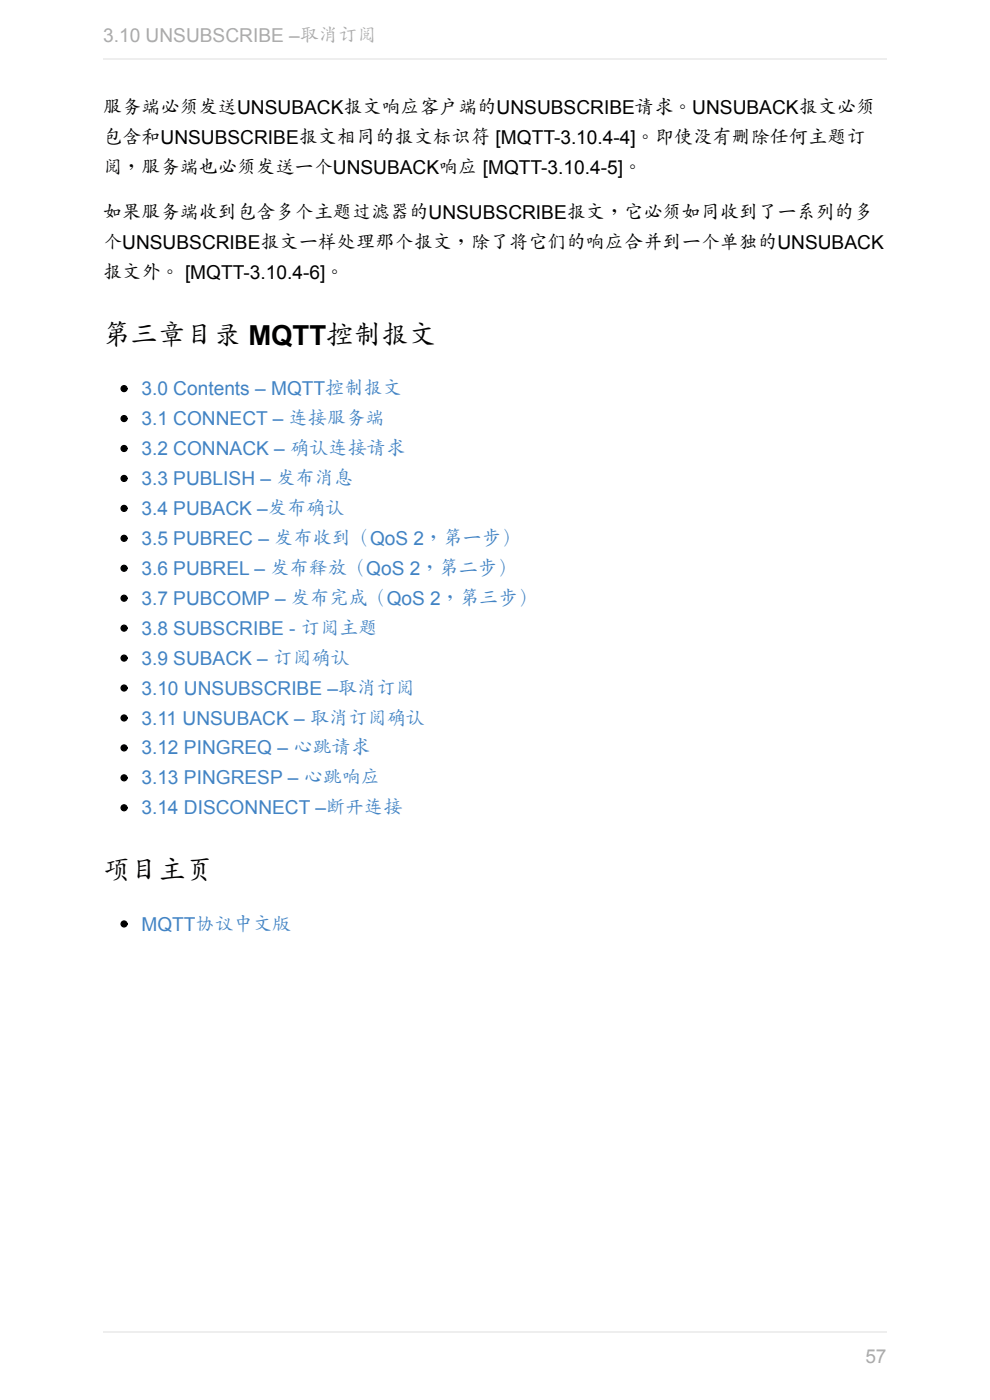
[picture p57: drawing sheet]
<svg xmlns="http://www.w3.org/2000/svg" width="210mm" height="297mm" viewBox="0 0 210 297" stroke-linecap="round" stroke-linejoin="round" font-family="sans-serif">
<defs><g id="words">
<g font-size="5.8">
<text x="21.9" y="73.2">第三章目录 MQTT控制报文</text>
<text x="21.9" y="186.7">项目主页</text>
</g>
<g font-size="4.1" fill="#aaa">
<text x="21.9" y="8.9">3.10 UNSUBSCRIBE –取消订阅</text>
<text x="183.6" y="289.1">57</text>
</g>
<g font-size="4.1">
<text x="21.9" y="24.1">服务端必须发送UNSUBACK报文响应客户端的UNSUBSCRIBE请求。UNSUBACK报文必须</text>
<text x="21.9" y="30.5">包含和UNSUBSCRIBE报文相同的报文标识符 [MQTT-3.10.4-4]。即使没有删除任何主题订</text>
<text x="21.9" y="36.8">阅，服务端也必须发送一个UNSUBACK响应 [MQTT-3.10.4-5]。</text>
<text x="21.9" y="46.5">如果服务端收到包含多个主题过滤器的UNSUBSCRIBE报文，它必须如同收到了一系列的多</text>
<text x="21.9" y="52.8">个UNSUBSCRIBE报文一样处理那个报文，除了将它们的响应合并到一个单独的UNSUBACK</text>
<text x="21.9" y="59.2">报文外。 [MQTT-3.10.4-6]。</text>
</g>
<g font-size="4.1" fill="#4183c4">
<text x="30" y="83.8">3.0 Contents – MQTT控制报文</text>
<text x="30" y="90.2">3.1 CONNECT – 连接服务端</text>
<text x="30" y="96.5">3.2 CONNACK – 确认连接请求</text>
<text x="30" y="102.9">3.3 PUBLISH – 发布消息</text>
<text x="30" y="109.2">3.4 PUBACK –发布确认</text>
<text x="30" y="115.6">3.5 PUBREC – 发布收到（QoS 2，第一步）</text>
<text x="30" y="122">3.6 PUBREL – 发布释放（QoS 2，第二步）</text>
<text x="30" y="128.3">3.7 PUBCOMP – 发布完成（QoS 2，第三步）</text>
<text x="30" y="134.7">3.8 SUBSCRIBE - 订阅主题</text>
<text x="30" y="141">3.9 SUBACK – 订阅确认</text>
<text x="30" y="147.4">3.10 UNSUBSCRIBE –取消订阅</text>
<text x="30" y="153.7">3.11 UNSUBACK – 取消订阅确认</text>
<text x="30" y="160.1">3.12 PINGREQ – 心跳请求</text>
<text x="30" y="166.4">3.13 PINGRESP – 心跳响应</text>
<text x="30" y="172.8">3.14 DISCONNECT –断开连接</text>
<text x="30" y="197.4">MQTT协议中文版</text>
</g>
</g></defs>
<g fill="#000" stroke="#000" stroke-width=".25">
<circle cx="26.3" cy="82.4" r=".63"/>
<circle cx="26.3" cy="88.8" r=".63"/>
<circle cx="26.3" cy="95.1" r=".63"/>
<circle cx="26.3" cy="114.2" r=".63"/>
<circle cx="26.3" cy="101.5" r=".63"/>
<circle cx="26.3" cy="107.9" r=".63"/>
<circle cx="26.3" cy="126.9" r=".63"/>
<circle cx="26.3" cy="120.6" r=".63"/>
<circle cx="26.3" cy="133.3" r=".63"/>
<circle cx="26.3" cy="139.6" r=".63"/>
<circle cx="26.3" cy="146" r=".63"/>
<circle cx="26.3" cy="152.3" r=".63"/>
<circle cx="26.3" cy="158.7" r=".63"/>
<circle cx="26.3" cy="165" r=".63"/>
<circle cx="26.3" cy="171.4" r=".63"/>
<circle cx="26.3" cy="196" r=".63"/>
</g>
<path d="M21.9 12.6h166.2M21.9 282.6h166.2" fill="none" stroke="#eee" stroke-width=".25"/>
<use href="#words"/>
</svg>
